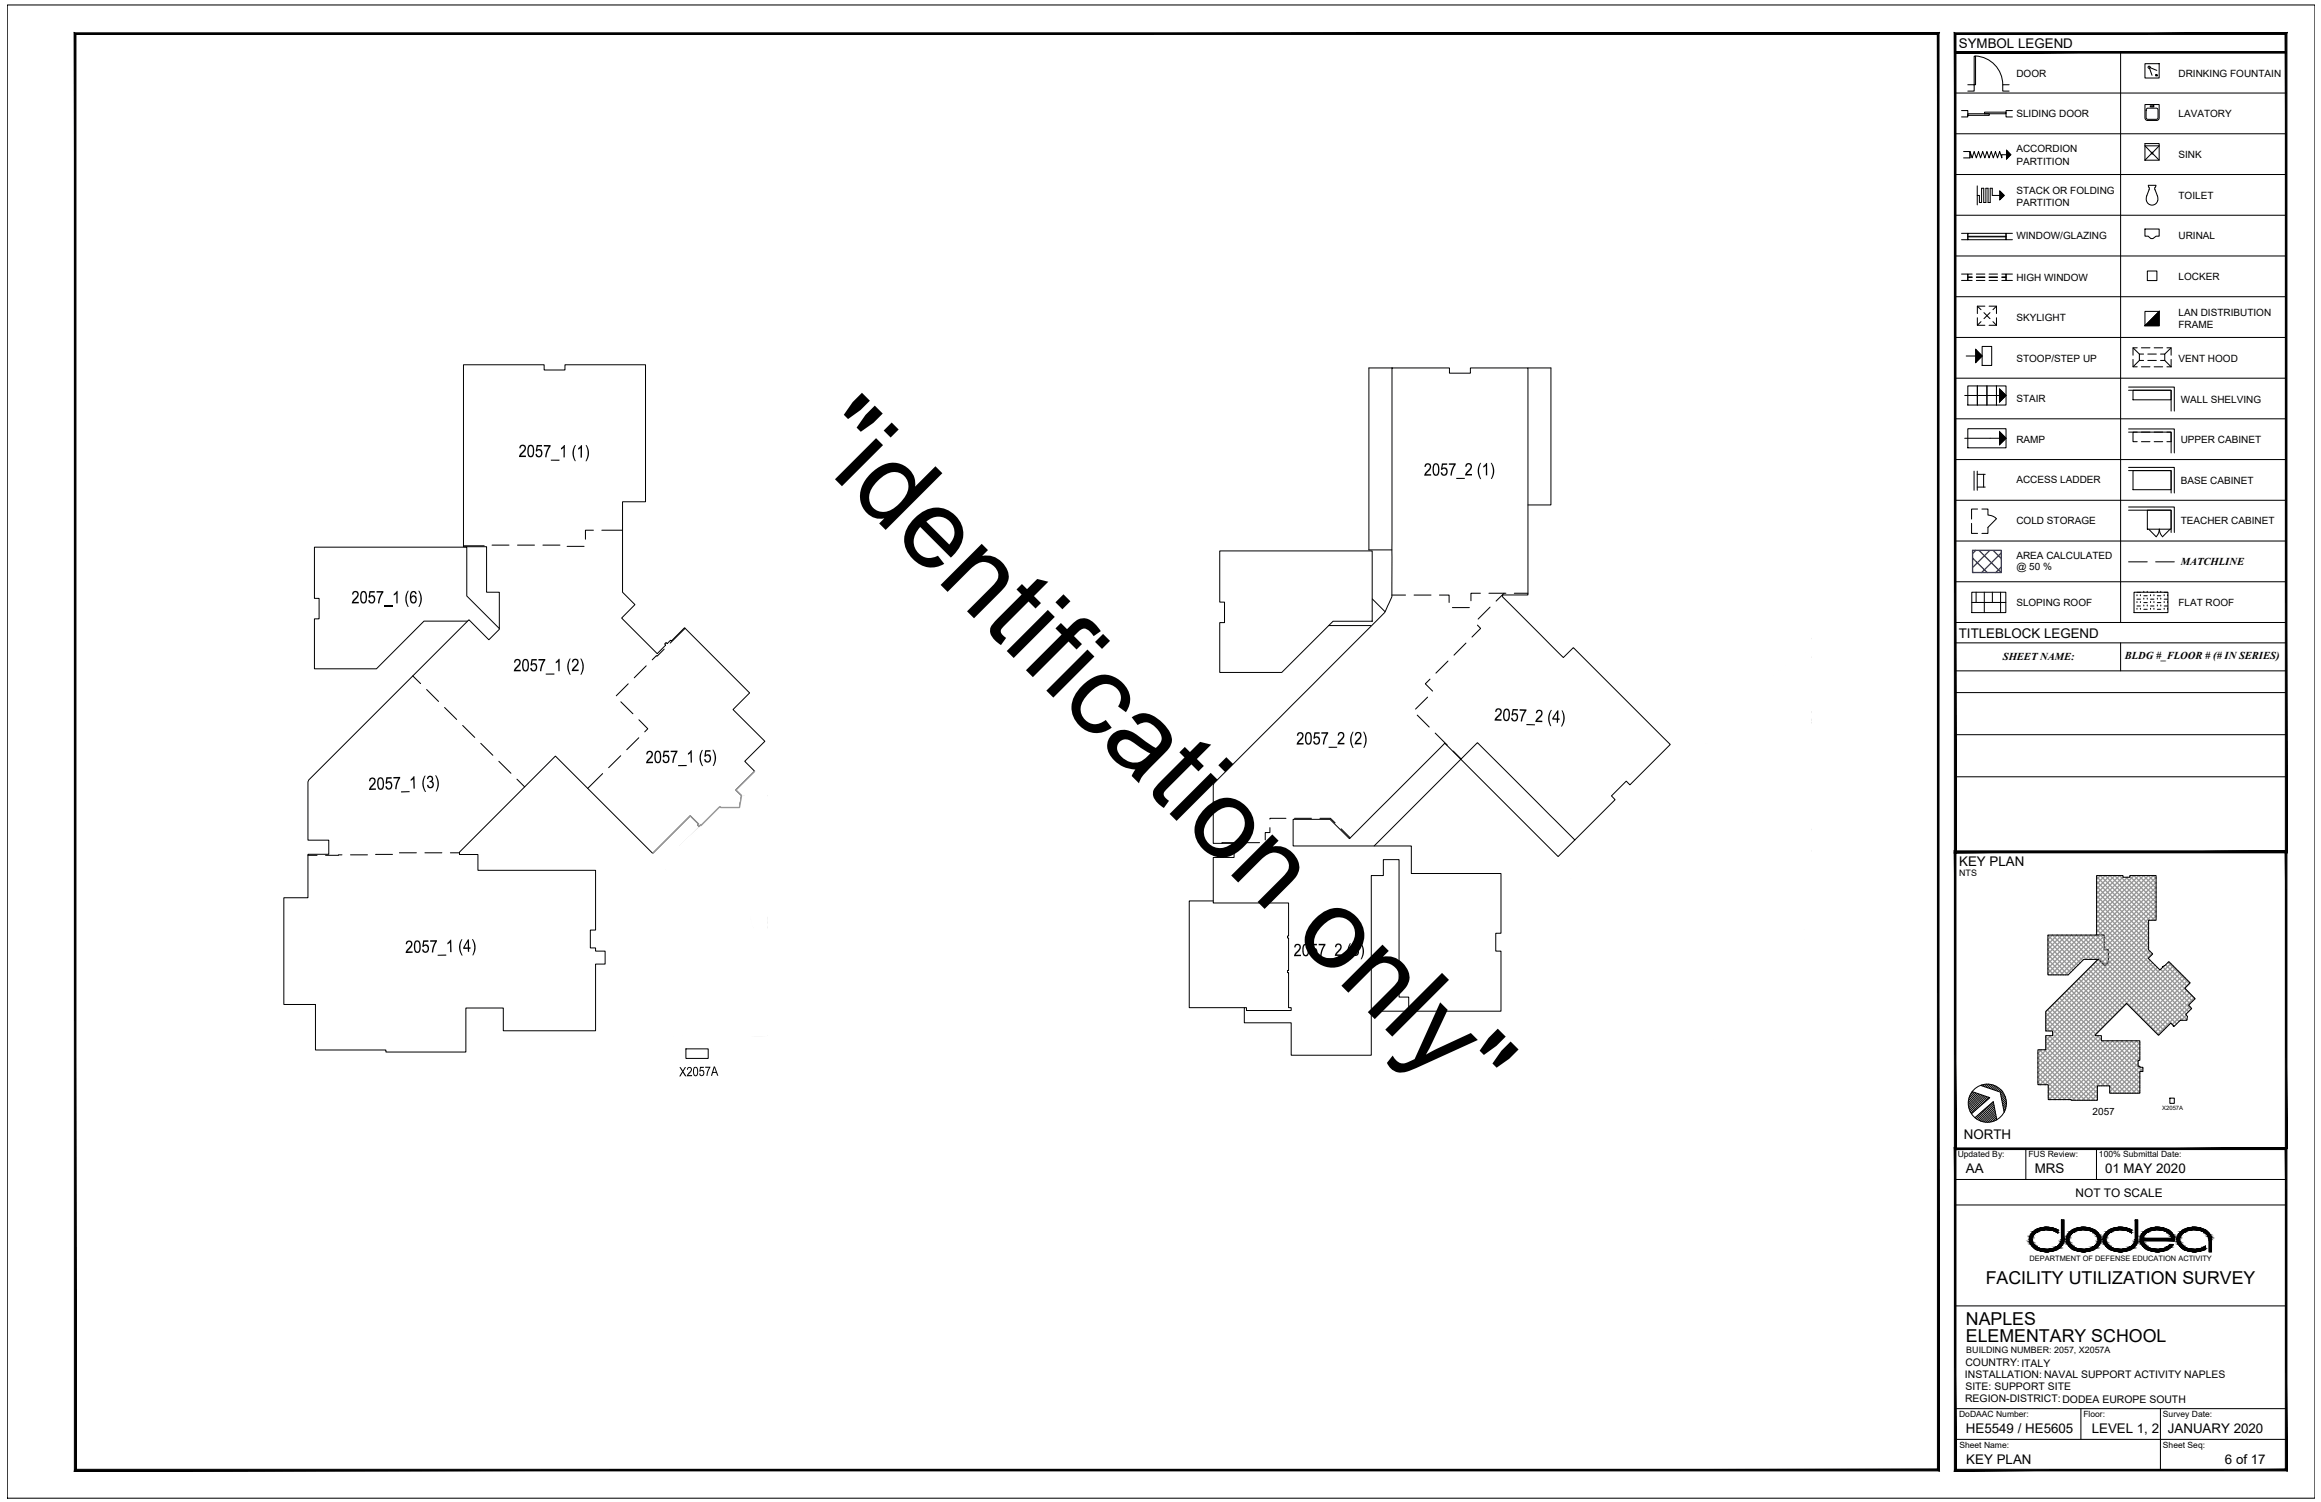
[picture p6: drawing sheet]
<svg xmlns="http://www.w3.org/2000/svg" width="432mm" height="279mm" viewBox="0 0 432 279" stroke-linecap="round" stroke-linejoin="round" font-family="sans-serif">
<defs><g id="words">
<text font-size="20.8" x="149.1" y="82.9" transform="rotate(45 149.1 82.9)">&quot;identification only&quot;</text>
<g font-size="3.6">
<text x="96.5" y="85">2057_1 (1)</text>
<text x="264.9" y="88.5">2057_2 (1)</text>
<text x="65.4" y="112.2">2057_1 (6)</text>
<text x="95.5" y="124.9">2057_1 (2)</text>
<text x="278" y="134" transform="rotate(2 278 134)">2057_2 (4)</text>
<text x="120.1" y="142" transform="rotate(-1 120.1 142)">2057_1 (5)</text>
<text x="241.1" y="138.5">2057_2 (2)</text>
<text x="68.6" y="147" transform="rotate(-2 68.6 147)">2057_1 (3)</text>
<text x="75.4" y="177.3" transform="rotate(-1 75.4 177.3)">2057_1 (4)</text>
<text x="240.7" y="177.9">2057_2 (3)</text>
</g>
<g font-size="3.3">
<text x="369.4" y="238.9">FACILITY UTILIZATION SURVEY</text>
<text x="365.7" y="246.4">NAPLES</text>
<text x="365.7" y="249.6">ELEMENTARY SCHOOL</text>
</g>
<text font-size="2.7" x="126.4" y="200.2" transform="rotate(-1 126.4 200.2)">X2057A</text>
<g font-size="2.5">
<text x="364.4" y="8.9">SYMBOL LEGEND</text>
<text x="364.4" y="118.7">TITLEBLOCK LEGEND</text>
<text x="364.5" y="161">KEY PLAN</text>
<text x="365.3" y="211.9">NORTH</text>
<text x="365.7" y="218.3">AA</text>
<text x="378.5" y="218.3">MRS</text>
<text x="391.6" y="218.3">01 MAY 2020</text>
<text x="365.7" y="266.6">HE5549 / HE5605</text>
<text x="389.1" y="266.6">LEVEL 1, 2</text>
<text x="403.3" y="266.6">JANUARY 2020</text>
<text x="365.8" y="272.3">KEY PLAN</text>
<text x="413.9" y="272.3">6 of 17</text>
</g>
<text font-size="2.2" x="386.2" y="222.7">NOT TO SCALE</text>
<g font-size="2">
<text x="405.7" y="105">MATCHLINE</text>
<text x="372.6" y="122.7">SHEET NAME:</text>
<text x="395.3" y="122.5">BLDG #_FLOOR # (# IN SERIES)</text>
</g>
<g font-size="1.9">
<text x="375.1" y="14.3">DOOR</text>
<text x="405.3" y="14.4">DRINKING FOUNTAIN</text>
<text x="375.1" y="21.8">SLIDING DOOR</text>
<text x="405.3" y="21.8">LAVATORY</text>
<text x="375.1" y="28.4">ACCORDION</text>
<text x="405.3" y="29.5">SINK</text>
<text x="375.1" y="30.6">PARTITION</text>
<text x="375.1" y="36.1">STACK OR FOLDING</text>
<text x="375.1" y="38.4">PARTITION</text>
<text x="405.3" y="37">TOILET</text>
<text x="375.1" y="44.5">WINDOW/GLAZING</text>
<text x="405.3" y="44.5">URINAL</text>
<text x="375.1" y="52.2">HIGH WINDOW</text>
<text x="405.3" y="52.1">LOCKER</text>
<text x="375.1" y="59.7">SKYLIGHT</text>
<text x="405.3" y="58.8">LAN DISTRIBUTION</text>
<text x="405.3" y="61.1">FRAME</text>
<text x="375.1" y="67.3">STOOP/STEP UP</text>
<text x="405.3" y="67.3">VENT HOOD</text>
<text x="375.1" y="74.8">STAIR</text>
<text x="405.7" y="74.9">WALL SHELVING</text>
<text x="375.1" y="82.5">RAMP</text>
<text x="405.7" y="82.5">UPPER CABINET</text>
<text x="375.1" y="89.9">ACCESS LADDER</text>
<text x="405.7" y="90">BASE CABINET</text>
<text x="375.1" y="97.6">COLD STORAGE</text>
<text x="405.7" y="97.5">TEACHER CABINET</text>
<text x="375.1" y="103.9">AREA CALCULATED</text>
<text x="375.1" y="106.1">@ 50 %</text>
<text x="375.1" y="112.7">SLOPING ROOF</text>
<text x="405.3" y="112.7">FLAT ROOF</text>
<text x="389.3" y="207.4">2057</text>
<text x="365.6" y="256.4">INSTALLATION: NAVAL SUPPORT ACTIVITY NAPLES</text>
<text x="365.6" y="254.2">COUNTRY:ITALY</text>
<text x="365.6" y="260.9">REGION-DISTRICT: DODEA EUROPE SOUTH</text>
<text x="365.6" y="258.6">SITE: SUPPORT SITE</text>
</g>
<g font-size="1.7">
<text x="364.5" y="162.9">NTS</text>
<text x="365.8" y="251.7">BUILDING NUMBER: 2057, X2057A</text>
</g>
<g font-size="1.6">
<text x="364.2" y="215.3">Updated By:</text>
<text x="377.4" y="215.3">FUS Review:</text>
<text x="390.5" y="215.3">100% Submittal Date:</text>
<text x="364.5" y="263.6">DoDAAC Number:</text>
<text x="387.6" y="263.6">Floor:</text>
<text x="402.4" y="263.6">Survey Date:</text>
<text x="364.5" y="269.3">Sheet Name:</text>
<text x="402.4" y="269.3">Sheet Seq:</text>
</g>
<text font-size="1.4" x="377.6" y="234.6">DEPARTMENT OF DEFENSE EDUCATION ACTIVITY</text>
<text font-size="1.1" x="402.2" y="206.5">X2057A</text>
</g></defs>
<!-- layer: Naples EMHS Complex Master_FP|FUS-KEY-PLAN -->
<g fill="none" stroke="#000" stroke-width=".19">
<path d="M86.2 67.9h15v.9h3.9v-.9h15v25.4h-4.3v16.9l2.3 2.3-2.5 2.5 6.7 6.6 1.5-1.6-.2-.2 .3-.3 .2 .2 .6-.6 .2 .1 2.5-2.4 12.1 12.1-3.1 3.1 5.9 5.9-3.8 3.7 1.9 1.9-3.5 3.5 1.1 1-.4 2.2h-3.5l-.2-.2-3.5 3.6-.1-.1-.2 .2-.3-.2 .2-.2-1.6-1.5-7 6.9-18.1-18.1-17.8 17.9v.5h3.4v2.9h21.9v11.1h-1v3.3h1v.6h1.8v2.4h-1.8v12.4h-17.2v-4.2h-6.9v8.2h-14.9v-.4h-13.1v-8.4h-5.9v-19.9h4.5v-8.1h3.9v-2.6h-3.9v-10.8l.1-.4 29.8-29.8 3.7 3.7 2-1.9v-6.9h-2.4v-8.5h-4.3zM259 68.4h10.7v1h3.9v-1h10.7v42.3h-4.8v.3l11.3 11.3 1.9-1.8 18 18-7.5 7.5-.7-.7-2.7 2.8 .7 .7-7.5 7.4-18.1-18.1-3.1 3.1-3-2.9-17.7 17.7-3.7-3.6h-6.8v5h22v5.1h16.6v11.1h-.9v3.3h.9v11.2h-17.1v-2.6h-1.8v-25.6h-2.9v3h-2.3v33.4h-14.9v-6h-8.7v-2.9h.4v.6h8.3v-.6h-.5v-6.5h-.2v-.4h.2v-6h-.2v-.4h.2v-6.1h-14v-8.5h3.9v-2.6h-3.9v-10.9l.2-.3 30.1-30.2a6.1 6.1 0 0 0 2.4-3.2l.5-1.3zM259 68.4h-4.3v33.9h4.2M284.3 68.4h4.2v25.5h-4.2M87 115.5h-8.1l-8.9 8.9h-11.5v-9.3h.9v-3.8h-.9v-9.5h28.3v9.1l6.1 6M226.9 102.5h28.4v13.1h-7.3l-9.5 9.5h-11.6v-9.3h.9v-3.8h-.9zM247.2 116.4h7.9M255.3 111.4l2.4 2.4M337 118.8l-1.7 1.7M337 122.3l-1.7-1.8-18.1 18 17.8 17.8 2-2M142.8 148h-4.8l-.4 2.2h-3.5l-.2-.2-7.5 7.5v3h-2.6v32.2h19M293 156.2l-3.1 3.1-18.1-18.1-16.2 16.2"/>
<path d="M294.9 158.1l10.5-10.5 .6 .6h16l.6-.6 10.5 10.5v3h2.6v32.2h-43.4v-32.2h2.6zM320.9 142.3l-1.7 1.7 3.5 3.5M324.6 145.9l-1.8 1.7M335 156.3l2 2M225.7 167.6h-4.5v19.8h10.3M127.6 195.1h4.2v1.8h-4.2zM255.1 188.1h7M292.6 185h2.2v5.5h-2.2zM304.3 185h2.4v8.1h-2.4zM321.3 185h2.3v8.1h-2.3zM333.4 185.1h2.1v5.5h-2.1z"/>
</g>
<!-- layer: Naples EMHS Complex Master_FP|G-ANNO-MATC -->
<g fill="none" stroke="#000" stroke-width=".19">
<path d="M110.4 98.6h-1.5v1.7M112 98.6h3.8M86.2 101.5h3.9M91.5 101.4h3.2M96.3 101.4h3.1M101 101.4h3.2M105.5 101.6h3.2M127.5 116.9l-2.8 2.7M258.9 110.7h2.6M263.1 110.7h3.1M267.8 110.7h1.8v1.4M270.2 113h3.2"/>
<path d="M272.7 119.6l-2.2 2.3M274.9 116.3l.6 .6-1.7 1.6M275.4 110.4h-1.7v1.4M277 110.4h3.2M277.2 112.9l-2.2 2.3M279.8 110.4l-1.5 1.4M281.7 110.4h2.6M76.8 125.7l1.4 1.5M79.4 128.3l2.2 2.2M82.7 131.6l2.3 2.2M86.1 135l2.2 2.2M89.4 138.3l2.3 2.2"/>
<path d="M115.5 130.5l2.2 2.3M116.9 127.2l-2.2 2.2M118.8 137.2l-2.2 2.3M118.9 133.9l1.6 1.7-.6 .5M120.2 123.9l-2.2 2.2M123.6 120.7l-1.3 1.4-.2-.1-.8 .7M263.7 133l2.2 2.2M265.6 129.7l-2.3 2.2M266 126.3l-.8 .9 1.3 1.4M267 136.4l2.3 2.2M269.4 123l-2.3 2.2M270.4 139.7l1.4 1.5"/>
<path d="M57.3 159.1h1.7M63.6 159l-3 .1M65.2 159h3.2M73 158.9l-3.1 .1M74.3 158.6h3.2M79.1 158.6h3.1M83.8 158.6h1.7M92.8 141.6l2.3 2.2M96.2 144.9l1.4 1.5M112.1 143.9l-2.8 2.8M115.5 140.6l-2.3 2.2M229.6 156.8h-2.3v.1"/>
<path d="M231.2 156.8h3.1M236.3 154v.9h-.9v1.3M239.2 152.2h-2.9v.2M240.8 152.2h3.2M245.6 152.2h1.9l.9 .9M249.5 154.2l1.7 1.7"/>
</g>
<!-- layer: Naples EMHS Complex Master_FP|KEYPLAN TXT -->
<g fill="#000">
<path d="M336.8 132.5l.2-.2v1.7l-.2 .3h.2v.3l-.5-.1 .1-.3 .4-.5v-1.2l-.1 .4h-.3zM138.1 170.5l.6-.2 .5 .3v.7l-.9 1h.9v.3l-1.3-.1 .2-.4 .7-.8 .2-.3-.1-.4-.2-.1-.3 .1-.1 .3h-.3zM141.3 170.4h1v.3h-.8l-.2 .6 .6-.1 .4 .5-.1 .6-.4 .4-.5-.1-.3-.4v-.1l.2-.1 .1 .4 .4 .1 .3-.2v-.3v-.3l-.3-.3-.7 .2zM307.6 171.2l.6-.2 .4 .3v.7l-.8 1h.9v.2l-1.3 .1 .1-.5 .8-.9 .1-.3-.1-.3-.3-.1-.3 .2v.3l-.3-.1zM310.7 170.9h.9l.1 .3h-.8l-.1 .6 .5-.1 .5 .5-.1 .6-.5 .4h-.4l-.3-.6h.2l.2 .3 .3 .1 .3-.4v-.4l-.2-.2-.3-.1-.3 .3-.2-.1zM313.4 173.6l1.6-.1v.3h-1.6zM315.1 171l.3-.2h.4l.4 .3v.6l-.9 1.1h1v.3h-1.3l.1-.4 .9-1.2-.1-.3-.2-.2-.3 .1-.1 .4h-.3zM317.8 170.7h.2l-.4 .9v.8l.4 1.3h-.1l-.4-.6-.2-.8 .2-.9zM318.9 170.7h.2v2.3h-.2l-.1-1.8-.4 .4v-.3zM319.7 170.7l.3 .1 .4 1.1-.2 1.3-.2 .5h-.2l.3-.9 .1-.7z"/>
<path d="M139.8 170.4h.6l.4 .6-.1 1.2-.2 .3-.3 .2-.4-.1-.3-.5v-1.1zM140 170.6l-.2 .3-.1 .9 .1 .5 .3 .1 .4-.3v-1.1l-.2-.4z"/>
<path d="M142.9 170.4v2.4l-.3-.5v-.1h.2l.1 .3v-.8v.3l-.3-.6v-.5zM142.9 170.7l-.1 .5 .1 .5z"/>
<path d="M309.2 171.1l.4-.2 .3 .1 .3 .6v1.1l-.2 .4-.3 .2-.4-.1-.3-.6v-1zM309.4 171.2l-.2 .5v.9l.1 .2 .4 .2 .2-.3v-1.1l-.1-.4z"/>
<path d="M312.1 171.1l.3-.2h.3l.3 .2 .2 .3v1.3l-.2 .3-.3 .2-.5-.1-.2-.5h.3l.1 .3h.4l.2-.3v-.5l-.3 .3-.5-.2-.2-.5zM312.5 171.1l-.2 .2-.1 .5 .2 .3h.2l.3-.1 .1-.5-.2-.4z"/>
</g>
<!-- layer: FUS-SHT-NUM -->
<g fill="#fff" stroke="#fff" stroke-width=".19">
<path d="M142.8 206.4v43.5l-24-.6z"/>
<path d="M134.1 150.2l8.7 6.2v26.3z"/>
<path d="M123.2 160.7l10.7-10.7 .2 .2z"/>
<path d="M138 148l4.8-.9v4.6z"/>
<path d="M287.1 227.9l49.9-11.1v12.3z"/>
<path d="M123 193.4l19.8-.6v-3.9zM123.2 160.7l19.6 28.2-19.8 4.5z"/>
<path d="M123.2 160.7l19.6 28.2v-6.2zM123.2 160.7l10.9-10.5 8.7 32.5z"/>
<path d="M134.1 150.2l8.7 6.2v-2.3zM134.1 150.2h3.5l5.2 3.9z"/>
<path d="M137.6 150.2l5.2 3.9v-2.4zM138 148l4.8 3.7-5.2-1.5z"/>
<path d="M337 173.2l-49.9 54.7 49.9-11.1zM288.5 162.6l48.5 10.6-49.9 54.7z"/>
<path d="M288.5 162.6l48.5 10.6v-25.5zM288.5 162.6l25.8-25.8 22.7 10.9z"/>
<path d="M319.3 57.8l17.7 62.7v-62.7zM319.3 57.8l17.7 62.7-22.7 16.3zM314.3 136.8l22.7 10.9v-27.2z"/>
</g>
<!-- layer: B-COMP -->
<path d="M140.4 143.5l-3.5 3.5 1.1 1-.4 2.2h-3.5l-.2-.2-3.5 3.6-.1-.1-.2 .2-.3-.2 .2-.2-1.6-1.5-7 6.9" fill="none" stroke="#979797" stroke-width=".25"/>
<!-- layer: XTB|G-ANNO-TEXT -->
<g fill="none" stroke="#000" stroke-width=".19">
<path d="M1.3 .9h429.4v277.8h-429.4zM363.7 9.7h61.6M363.7 17.3h61.6M394.5 9.7v106.1M363.7 24.9h61.6M363.7 32.5h61.6M363.7 40h61.6M363.7 47.6h61.6M363.7 55.2h61.6M363.7 62.8h61.6M363.7 70.4h61.6M363.7 77.9h61.6"/>
<path d="M363.7 85.5h61.6M363.7 93.1h61.6M363.7 100.6h61.6M363.7 108.2h61.6M363.7 115.8h61.6M363.7 128.8h61.6M363.7 136.7h61.6M363.7 144.5h61.6M363.7 219.4h61.6M363.7 213.7h61.6M376.9 213.7v5.7M390 213.7v5.7"/>
<path d="M363.7 224.1h61.6M378.5 232.2a4.3 4.3 0 0 0 3.5 .5M378.8 229.3a3.8 3.8 0 0 1 3.9 0M378.8 229.3a1.44 1.44 0 0 0-.8 1.3 1.44 1.44 0 0 0 .8 1.3M382 228.4a3.4 3.4 0 0 0-4.4 1.9 2.02 2.02 0 0 0 1 2M382 228.4l.8 .4M382.8 228.8v.6l-.1-.1M383 232.2l-1 .5M383.5 230.6a2.64 2.64 0 0 1-3.3 1.8l-1.4-.5M383.5 230.6v-3.7h.5v3.7M384 230.6l-.3 .9-.8 .8M384.4 230.6h.1"/>
<path d="M384.9 230.6h.1M385.4 232.2a4.3 4.3 0 0 0 4.4 0M385.4 232.3a1.97 1.97 0 0 1-1-2 1.97 1.97 0 0 1 1.5-1.7 3.8 3.8 0 0 1 4.8 1.4 1.91 1.91 0 0 1-.9 2.3M385.7 229.3a1.49 1.49 0 0 0-.8 1.4 1.49 1.49 0 0 0 1 1.3 4 4 0 0 0 2.8 .3M388.7 228.9a3.9 3.9 0 0 0-3 .4M388.7 228.9l.9 .4M389.5 229.3a1.49 1.49 0 0 1 .8 1.4 1.49 1.49 0 0 1-1 1.3l-.6 .3M392.3 232.2l1 .5M392.5 229.3a3.8 3.8 0 0 1 3.9 0M392.5 229.3a1.49 1.49 0 0 0-.7 1.4 1.49 1.49 0 0 0 1 1.3 3.4 3.4 0 0 0 4.3-1l.1-.4M393.3 228.4a2.08 2.08 0 0 0-1.8 1.5 2.08 2.08 0 0 0 .6 2.2l.2 .2M393.3 228.4a4.3 4.3 0 0 1 3.2 .4"/>
<path d="M396.6 228.8l-.1 .6-.1-.1M396.7 232.2a4.2 4.2 0 0 1-3.4 .5M397.2 230.6v-3.7h.5v3.7M397.7 230.6l-.3 .9-.7 .8M398.6 230.8h6M398.6 230.8l.4 .7 .4 .4M399.2 232.2a4.2 4.2 0 0 0 4.3 0M399.4 229.3a3.8 3.8 0 0 1 3.9 0M403.3 229.3l.4 .4 .4 .6h-5.5l.4-.6 .4-.4M403.5 228.9a2.03 2.03 0 0 1 1 1.9M403.5 228.9a3.9 3.9 0 0 0-5.1 .8 1.89 1.89 0 0 0 .7 2.6M403.7 231.5a3.6 3.6 0 0 1-4.3 .4"/>
<path d="M403.7 231.5h.6M404.3 231.5l-.8 .8M406.3 229.3a1.49 1.49 0 0 0-.8 1.4 1.49 1.49 0 0 0 1 1.3l.6 .3M407.1 228.9l-.8 .4M409.3 228.9l.9 .4M409.3 228.9a4.1 4.1 0 0 0-2.2 0M409.3 232.3a4.1 4.1 0 0 1-2.2 0M410.2 229.3l.6 .6 .2 .7M410.3 231.8l-1 .5M410.3 231.8v.5a4.2 4.2 0 0 1-4.3-.1M411 230.6v2.3h.4v-2.3M411.4 230.6a2.88 2.88 0 0 0-3.2-2.3 2.92 2.92 0 0 0-3.2 2.3l.3 .9 .7 .8"/>
<path d="M363.7 242.9h61.6M363.7 267.8h61.6M363.7 262h61.6M387.1 262v5.8M401.9 262v11.5"/>
</g>
<g fill="#000" stroke="#000" stroke-width=".19">
<path d="M380 232.8h1.6zM380.4 228.3h.8zM382.4 229.1h.4v.2zM386.8 232.8h1.6zM387.2 228.3h.8zM393.7 232.8h1.6zM394.1 228.3h.8zM396.2 229.1h.4v.2zM400.6 232.8h1.6zM401 228.3h.8zM407.4 232.8h1.6zM407.8 228.3h.8z"/>
<path d="M409 232.3h1.3zM410.2 231.9l.1-.1z"/>
<path d="M363.7 9.6v.3l61.6-.3zM363.7 9.9l61.6-.3v.3z"/>
<path d="M363.9 6.4h61.3l.3-.3zM363.6 6.1h61.9l-61.6 .3zM363.6 6.1l.3 152.2v-151.9zM363.6 6.1l.3 152.2-.3 .3zM363.9 158.3l-.3 .3 61.6-.3zM363.6 158.6l61.6-.3 .3 .3zM425.2 6.4v151.9l.3 .3zM425.2 6.4l.3-.3v152.5z"/>
<path d="M363.6 158.3v55.4h.3zM363.6 158.3l.3 .3v55.1zM363.6 158.3l.3 .3 61.6-.3zM363.9 158.6l61.6-.3-.3 .3zM425.5 158.3l-.3 .3 .3 55.1zM425.2 158.6l.3 55.1h-.3z"/>
<path d="M377.8 231.5h.6zM377.8 231.5h.6z"/>
<path d="M377.6 230.6l.4 .2v-.2zM377.6 230.6l.4 .2h-.4z"/>
<path d="M377.6 230.3l.4 .3v-.3zM377.6 230.3l.4 .3h-.4z"/>
<path d="M377.6 230.8l.5 .1zM377.6 230.8l.5 .1z"/>
<path d="M377.6 230.3h.5zM377.6 230.3h.4z"/>
<path d="M377.6 230.9l.5 .1v-.1zM377.6 230.9l.5 .1h-.5z"/>
<path d="M377.6 230.1l.5 .2v-.2zM377.6 230.1l.5 .2h-.5z"/>
<path d="M377.6 231l.6 .2-.1-.2zM377.6 231l.6 .2h-.5z"/>
<path d="M377.7 230l.4 .1 .1-.1zM377.7 230l.4 .1h-.5z"/>
<path d="M377.7 231.2h.5zM377.7 231.2h.5z"/>
<path d="M377.7 229.9h.5zM377.7 229.9l.5 .1z"/>
<path d="M377.7 231.2l.7 .3-.2-.3zM377.7 231.2l.7 .3h-.6z"/>
<path d="M378.3 232h.8zM378.3 232h.8z"/>
<path d="M377.8 229.7l.4 .2 .2-.2zM377.8 229.7l.4 .2h-.5z"/>
<path d="M377.8 231.5l.8 .2-.2-.2zM377.8 231.5l.8 .2h-.6z"/>
<path d="M378 229.5l.4 .2 .2-.2zM378 229.5l.4 .2h-.6zM377.8 229.7h.6zM377.8 229.7h.6z"/>
<path d="M378 231.7l.7 .1zM378 231.7l.7 .1z"/>
<path d="M378 229.4h.7zM378 229.4l.6 .1h-.6z"/>
<path d="M378 231.8l.8 .1zM378 231.8l.8 .1h-.7z"/>
<path d="M378.1 229.3l.6 .1 .1-.1zM378.1 229.3l.6 .1h-.7z"/>
<path d="M378.1 231.9l1 .1-.3-.1zM378.1 231.9l1 .1h-.8z"/>
<path d="M378.3 229.1l.5 .2 .3-.2zM378.1 229.3l.2-.2 .5 .2z"/>
<path d="M378.3 232l1.1 .2-.3-.2zM378.3 232l1.1 .2h-.9z"/>
<path d="M378.5 229l.6 .1 .3-.1zM378.3 229.1l.2-.1 .6 .1zM378.3 229.1h.8zM378.3 229.1h.8z"/>
<path d="M378.5 232.2l1.1 .1zM378.5 232.2l1.1 .1z"/>
<path d="M378.6 228.9h1zM378.5 229h.9z"/>
<path d="M378.6 232.3h1.1zM378.6 232.3h1.1z"/>
<path d="M378.6 228.9h1.1zM378.6 228.9h1z"/>
<path d="M378.6 232.3h1.4zM378.6 232.3h1.4z"/>
<path d="M380 232.8h1.2zM380.4 232.8h.8z"/>
<path d="M378.7 228.8h1.3zM378.6 228.9h1.1z"/>
<path d="M378.7 232.3l1.7 .1zM378.7 232.3l1.7 .1z"/>
<path d="M378.8 228.8h1.6zM378.7 228.8h1.3z"/>
<path d="M378.8 232.4h2zM378.8 232.4h2z"/>
<path d="M378.8 228.7h2zM378.8 228.8h1.6z"/>
<path d="M380.4 228.3l1.2 .1zM380 228.4h1.6z"/>
<path d="M380 228.4h2zM379.6 228.4h2.4z"/>
<path d="M379.6 228.4l2.7 .2-.3-.2zM379.3 228.6l.3-.2 2.7 .2z"/>
<path d="M379.6 232.7h2.4zM379.6 232.7l2 .1z"/>
<path d="M379.3 228.6h3zM379.2 228.6h3.1z"/>
<path d="M379.2 228.6l3.4 .1-.3-.1zM379 228.7l.2-.1 3.4 .1z"/>
<path d="M379.2 232.6l2.8 .1 .3-.1zM379.2 232.6l2.8 .1z"/>
<path d="M382.4 229.1l.4 .2zM382.7 229.3l.1 .1z"/>
<path d="M382.4 232h.8zM382.4 232h.8z"/>
<path d="M379 228.7h3.6zM378.9 228.7h3.7z"/>
<path d="M378.9 228.7h3.8zM378.8 228.7h3.9z"/>
<path d="M378.9 232.4l3.4 .2 .3-.2zM378.9 232.4l3.4 .2h-3.1z"/>
<path d="M380.8 228.7l1.9 .1zM380.8 228.7l1.9 .1z"/>
<path d="M378.8 232.4h3.9zM378.8 232.4h3.8z"/>
<path d="M381.1 228.8h1.7zM381.1 228.8h1.7z"/>
<path d="M381.1 232.4h1.6zM380.8 232.4h1.9z"/>
<path d="M381.5 228.8h1.3zM381.5 228.8h1.3z"/>
<path d="M381.5 232.3h1.3zM381.1 232.4h1.6z"/>
<path d="M381.5 228.8l1.3 .1zM381.5 228.8l1.3 .1z"/>
<path d="M381.9 228.9l.9 .1v-.1zM381.9 228.9l.9 .1z"/>
<path d="M382.2 229l.6 .1v-.1zM382.2 229l.6 .1z"/>
<path d="M381.9 232.3h1zM381.5 232.3h1.3z"/>
<path d="M381.9 232.3h1.1zM381.9 232.3h1z"/>
<path d="M382.2 232.2h.9zM381.9 232.3h1.1z"/>
<path d="M383.2 231.5h.5zM383.2 231.5h.5z"/>
<path d="M382.4 232l.7 .2 .1-.2zM382.2 232.2l.2-.2 .7 .2z"/>
<path d="M382.7 231.9l.5 .1 .2-.1zM382.4 232l.3-.1 .5 .1z"/>
<path d="M382.8 231.8l.6 .1 .1-.1zM382.7 231.9l.1-.1 .6 .1z"/>
<path d="M382.9 231.7h.7zM382.8 231.8h.7z"/>
<path d="M383.2 231.5l.4 .2 .1-.2zM383.2 231.5l.4 .2h-.7z"/>
<path d="M383.3 231.2l.4 .3 .1-.3zM383.3 231.2l.4 .3h-.5z"/>
<path d="M383.3 231.2h.6zM383.3 231.2h.5z"/>
<path d="M383.4 231l.5 .2v-.2zM383.4 231l.5 .2h-.6z"/>
<path d="M383.5 230.9l.4 .1v-.1zM383.5 230.9l.4 .1h-.5z"/>
<path d="M383.5 230.8h.5zM383.5 230.8l.4 .1z"/>
<path d="M383.5 226.9l.5 3.7v-3.7zM383.5 226.9l.5 3.7h-.5z"/>
<path d="M383.5 230.6l.5 .2v-.2zM383.5 230.6l.5 .2h-.5z"/>
<path d="M384.7 229.7h.5zM384.7 229.7h.5z"/>
<path d="M384.7 231.5h.5zM384.7 231.5h.5z"/>
<path d="M384.4 230.6l.5 .2v-.2zM384.4 230.6l.5 .2h-.5z"/>
<path d="M384.4 230.3l.5 .3v-.3zM384.4 230.3l.5 .3h-.5z"/>
<path d="M384.4 230.8l.5 .1zM384.4 230.8l.5 .1z"/>
<path d="M384.4 230.3h.5zM384.4 230.3h.5z"/>
<path d="M384.4 230.9l.6 .1-.1-.1zM384.4 230.9l.6 .1h-.5z"/>
<path d="M384.5 230.1l.4 .2 .1-.2zM384.5 230.1l.4 .2h-.5z"/>
<path d="M384.5 231l.5 .2v-.2zM384.5 231l.5 .2h-.5z"/>
<path d="M384.5 230l.5 .1v-.1zM384.5 230l.5 .1h-.5z"/>
<path d="M384.5 231.2h.6zM384.5 231.2h.6z"/>
<path d="M384.5 229.9h.6zM384.5 229.9l.5 .1z"/>
<path d="M384.5 231.2l.7 .3-.1-.3zM384.5 231.2l.7 .3h-.5z"/>
<path d="M385.1 229.1h.8zM385.1 229.1h.8z"/>
<path d="M385.1 232h.8zM385.1 232h.8z"/>
<path d="M384.7 229.7l.4 .2 .1-.2zM384.7 229.7l.4 .2h-.6z"/>
<path d="M384.7 231.5l.7 .2-.2-.2zM384.7 231.5l.7 .2h-.6z"/>
<path d="M384.8 229.5l.4 .2 .2-.2zM384.8 229.5l.4 .2h-.5z"/>
<path d="M384.8 231.7l.7 .1zM384.8 231.7l.7 .1z"/>
<path d="M384.9 229.4h.6zM384.9 229.4l.5 .1h-.6z"/>
<path d="M384.9 231.8l.8 .1zM384.9 231.8l.8 .1h-.7z"/>
<path d="M385 229.3l.5 .1 .2-.1zM385 229.3l.5 .1h-.6z"/>
<path d="M385 231.9l.9 .1-.2-.1zM385 231.9l.9 .1h-.8z"/>
<path d="M385.1 229.1l.6 .2 .2-.2zM385 229.3l.1-.2 .6 .2z"/>
<path d="M385.1 232l1.1 .2-.3-.2zM385.1 232l1.1 .2h-.9z"/>
<path d="M385.3 229l.6 .1 .3-.1zM385.1 229.1l.2-.1 .6 .1z"/>
<path d="M385.3 232.2l1.2 .1zM385.3 232.2l1.2 .1z"/>
<path d="M385.4 228.9h1.1zM385.3 229h.9z"/>
<path d="M385.4 232.3h1.1zM385.4 232.3h1.1z"/>
<path d="M385.4 228.9h1.1zM385.4 228.9h1.1z"/>
<path d="M385.4 232.3h1.5zM385.4 232.3h1.5z"/>
<path d="M386.8 232.8h1.2zM387.2 232.8h.8z"/>
<path d="M385.6 228.8h1.3zM385.4 228.9h1.1z"/>
<path d="M385.6 232.3l1.7 .1zM385.6 232.3l1.7 .1z"/>
<path d="M385.6 228.8h1.7zM385.6 228.8h1.3z"/>
<path d="M385.6 232.4h2zM385.6 232.4h2z"/>
<path d="M385.7 228.7h1.9zM385.6 228.8h1.7z"/>
<path d="M387.2 228.3l1.2 .1zM386.8 228.4h1.6z"/>
<path d="M386.8 228.4h2zM386.4 228.4h2.4z"/>
<path d="M386.4 228.4l2.8 .2-.4-.2zM386.1 228.6l.3-.2 2.8 .2z"/>
<path d="M386.4 232.7h2.4zM386.4 232.7l2 .1z"/>
<path d="M386.1 228.6l3.4 .1-.3-.1zM385.7 228.7l.4-.1 3.4 .1z"/>
<path d="M386.1 232.6l2.7 .1 .4-.1zM386.1 232.6l2.7 .1z"/>
<path d="M389.3 229.1h.8zM389.3 229.1h.8z"/>
<path d="M389.3 232h.8zM389.3 232h.8z"/>
<path d="M385.7 228.7h3.8zM385.7 228.7h3.8z"/>
<path d="M385.7 232.4l3.5 .2 .3-.2zM385.7 232.4l3.5 .2h-3.1z"/>
<path d="M387.6 228.7l2 .1zM387.6 228.7l2 .1z"/>
<path d="M385.7 232.4h3.8zM385.7 232.4h3.8z"/>
<path d="M388 228.8h1.7zM388 228.8h1.7z"/>
<path d="M388 232.4h1.6zM387.6 232.4h1.9z"/>
<path d="M388.4 228.8l1.4 .1zM388.4 228.8l1.4 .1z"/>
<path d="M388.4 232.3h1.3zM388 232.4h1.6z"/>
<path d="M388.7 228.9h1.1zM388.7 228.9h1.1z"/>
<path d="M388.7 232.3h1.1zM388.4 232.3h1.3z"/>
<path d="M388.7 228.9l1.2 .1zM388.7 228.9l1.2 .1z"/>
<path d="M388.7 232.3h1.1zM388.7 232.3h1.1z"/>
<path d="M389 229l1.1 .1-.2-.1zM389 229l1.1 .1h-.8z"/>
<path d="M389 232.2h.9zM388.7 232.3h1.1z"/>
<path d="M390 229.7h.6zM390 229.7h.6z"/>
<path d="M390 231.5h.6zM390 231.5h.6z"/>
<path d="M389.3 229.1l1 .2-.2-.2zM389.3 229.1l1 .2h-.7z"/>
<path d="M389.3 232l.6 .2 .2-.2zM389 232.2l.3-.2 .6 .2z"/>
<path d="M389.6 229.3l.7 .1v-.1zM389.6 229.3l.7 .1z"/>
<path d="M389.6 231.9l.5 .1 .2-.1zM389.3 232l.3-.1 .5 .1z"/>
<path d="M389.7 229.4l.7 .1zM389.7 229.4l.7 .1z"/>
<path d="M389.7 231.8l.6 .1v-.1zM389.6 231.9l.1-.1 .6 .1z"/>
<path d="M389.8 229.5l.8 .2-.2-.2zM389.8 229.5l.8 .2h-.6z"/>
<path d="M389.8 231.7h.6zM389.7 231.8h.6z"/>
<path d="M390 229.7l.7 .2-.1-.2zM390 229.7l.7 .2h-.5z"/>
<path d="M390 231.5l.4 .2 .2-.2zM390 231.5l.4 .2h-.6z"/>
<path d="M390.2 229.9l.5 .1zM390.2 229.9l.5 .1z"/>
<path d="M390.2 231.2l.4 .3 .1-.3zM390.2 231.2l.4 .3h-.6z"/>
<path d="M390.2 230l.6 .1-.1-.1zM390.2 230l.6 .1h-.5z"/>
<path d="M390.2 231.2h.5zM390.2 231.2h.5z"/>
<path d="M390.3 230.1l.5 .2v-.2zM390.3 230.1l.5 .2h-.5z"/>
<path d="M390.3 231l.4 .2 .1-.2zM390.3 231l.4 .2h-.5z"/>
<path d="M390.3 230.3h.5zM390.3 230.3h.5z"/>
<path d="M390.3 230.9l.5 .1v-.1zM390.3 230.9l.5 .1h-.5z"/>
<path d="M390.3 230.3l.5 .3v-.3zM390.3 230.3l.5 .3h-.4z"/>
<path d="M390.3 230.8h.5zM390.3 230.8l.5 .1z"/>
<path d="M390.4 230.6l.4 .2v-.2zM390.4 230.6l.4 .2h-.5z"/>
<path d="M391.5 231.5h.6zM391.5 231.5h.6z"/>
<path d="M391.3 230.6l.5 .2-.1-.2zM391.3 230.6l.5 .2h-.5z"/>
<path d="M391.3 230.3l.4 .3 .1-.3zM391.3 230.3l.4 .3h-.4z"/>
<path d="M391.3 230.8l.5 .1zM391.3 230.8l.5 .1z"/>
<path d="M391.3 230.3h.5zM391.3 230.3h.5z"/>
<path d="M391.3 230.9l.5 .1v-.1zM391.3 230.9l.5 .1h-.4z"/>
<path d="M391.4 230.1l.4 .2v-.2zM391.4 230.1l.4 .2h-.5z"/>
<path d="M391.4 231l.5 .2-.1-.2zM391.4 231l.5 .2h-.5z"/>
<path d="M391.4 230l.4 .1 .1-.1zM391.4 230l.4 .1h-.4z"/>
<path d="M391.4 231.2h.5zM391.4 231.2h.5z"/>
<path d="M391.4 229.9h.5zM391.4 229.9l.5 .1z"/>
<path d="M391.4 231.2l.7 .3-.2-.3zM391.4 231.2l.7 .3h-.6z"/>
<path d="M392 232h.8zM392 232h.8z"/>
<path d="M391.5 229.7l.4 .2 .2-.2zM391.5 229.7l.4 .2h-.5z"/>
<path d="M391.5 231.5l.8 .2-.2-.2zM391.5 231.5l.8 .2h-.6z"/>
<path d="M391.7 229.5l.4 .2 .2-.2zM391.7 229.5l.4 .2h-.6zM391.5 229.7h.6zM391.5 229.7h.6z"/>
<path d="M391.7 231.7l.7 .1zM391.7 231.7l.7 .1z"/>
<path d="M391.7 229.4h.7zM391.7 229.4l.6 .1h-.6z"/>
<path d="M391.7 231.8l.8 .1zM391.7 231.8l.8 .1z"/>
<path d="M391.9 229.3l.5 .1 .1-.1zM391.7 229.4l.2-.1 .5 .1z"/>
<path d="M391.9 231.9l.9 .1-.3-.1zM391.9 231.9l.9 .1h-.8z"/>
<path d="M392 229.1l.5 .2 .3-.2zM392 229.1l.5 .2h-.6z"/>
<path d="M392 232l1.1 .2-.3-.2zM392 232l1.1 .2h-.9z"/>
<path d="M392.2 229l.6 .1 .3-.1zM392 229.1l.2-.1 .6 .1zM392 229.1h.8zM392 229.1h.8z"/>
<path d="M392.2 232.2l1.2 .1zM392.2 232.2l1.2 .1z"/>
<path d="M392.3 228.9h1.1zM392.2 229h.9z"/>
<path d="M392.3 232.3h1.1zM392.3 232.3h1.1z"/>
<path d="M392.3 228.9h1.1zM392.3 228.9h1.1z"/>
<path d="M392.3 232.3h1.5zM392.3 232.3h1.5z"/>
<path d="M393.7 232.8h1.2zM394.1 232.8h.8z"/>
<path d="M392.4 228.8h1.4zM392.3 228.9h1.1z"/>
<path d="M392.4 232.3l1.7 .1zM392.4 232.3l1.7 .1z"/>
<path d="M392.5 228.8h1.6zM392.4 228.8h1.4z"/>
<path d="M392.5 232.4h2zM392.5 232.4h2z"/>
<path d="M392.5 228.7h2zM392.5 228.7l1.6 .1z"/>
<path d="M394.1 228.3l1.2 .1zM393.7 228.4h1.6z"/>
<path d="M393.7 228.4h2zM393.3 228.4h2.4z"/>
<path d="M393.3 228.4l2.7 .2-.3-.2zM393 228.6l.3-.2 2.7 .2z"/>
<path d="M393.3 232.7h2.4zM393.3 232.7l2 .1z"/>
<path d="M393 228.6h3zM392.9 228.6h3.1z"/>
<path d="M392.9 228.6l3.4 .1-.3-.1zM392.7 228.7l.2-.1 3.4 .1z"/>
<path d="M392.9 232.6l2.8 .1 .3-.1zM392.9 232.6l2.8 .1z"/>
<path d="M396.2 229.1l.4 .2zM396.4 229.3l.2 .1z"/>
<path d="M396.2 232h.8zM396.2 232h.8z"/>
<path d="M392.7 228.7h3.7zM392.6 228.7h3.8z"/>
<path d="M392.6 228.7h3.8zM392.5 228.7h3.9z"/>
<path d="M392.6 232.4l3.4 .2 .4-.2zM392.6 232.4l3.4 .2h-3.1z"/>
<path d="M394.5 228.7l2 .1zM394.5 228.7l2 .1z"/>
<path d="M392.5 232.4h3.9zM392.5 232.4h3.9z"/>
<path d="M394.9 228.8h1.7zM394.9 228.8h1.7z"/>
<path d="M394.9 232.4h1.6zM394.5 232.4h1.9z"/>
<path d="M395.2 232.3h1.3zM394.9 232.4h1.6z"/>
<path d="M395.2 228.8h1.4zM395.2 228.8h1.4z"/>
<path d="M395.3 228.8l1.3 .1zM395.3 228.8l1.3 .1z"/>
<path d="M395.6 228.9l1 .1v-.1zM395.6 228.9l1 .1z"/>
<path d="M395.9 229l.7 .1v-.1zM395.9 229l.7 .1z"/>
<path d="M395.6 232.3h1.1zM395.2 232.3h1.3z"/>
<path d="M395.6 232.3h1.1zM395.6 232.3h1.1z"/>
<path d="M395.9 232.2h.9zM395.6 232.3h1.1z"/>
<path d="M396.9 231.5h.5zM396.9 231.5h.5z"/>
<path d="M396.2 232l.6 .2 .2-.2zM395.9 232.2l.3-.2 .6 .2z"/>
<path d="M396.4 231.9l.6 .1 .1-.1zM396.2 232l.2-.1 .6 .1z"/>
<path d="M396.6 231.8l.5 .1 .1-.1zM396.4 231.9l.2-.1 .5 .1z"/>
<path d="M396.7 231.7h.6zM396.6 231.8h.6z"/>
<path d="M396.9 231.5l.4 .2 .1-.2zM396.9 231.5l.4 .2h-.6z"/>
<path d="M397.1 231.2l.3 .3 .2-.3zM397.1 231.2l.3 .3h-.5z"/>
<path d="M397.1 231.2h.5zM397.1 231.2h.5z"/>
<path d="M397.2 231l.4 .2v-.2zM397.2 231l.4 .2h-.5z"/>
<path d="M397.2 230.8l.5 .1zM397.2 230.8l.5 .1z"/>
<path d="M397.2 230.9l.4 .1 .1-.1zM397.2 230.9l.4 .1h-.4z"/>
<path d="M397.2 226.9l.5 3.7v-3.7zM397.2 226.9l.5 3.7h-.5z"/>
<path d="M397.2 230.6l.5 .2v-.2zM397.2 230.6l.5 .2h-.5z"/>
<path d="M398.4 229.7h.6zM398.4 229.7h.6z"/>
<path d="M398.2 230.8l.5 .1zM398.2 230.8l.5 .1z"/>
<path d="M398.2 230.3h.5zM398.2 230.3h.4z"/>
<path d="M398.2 230.9l.5 .1v-.1zM398.2 230.9l.5 .1h-.5z"/>
<path d="M398.2 230.1l.5 .2v-.2zM398.2 230.1l.5 .2h-.5z"/>
<path d="M398.2 231l.6 .2-.1-.2zM398.2 231l.6 .2h-.5z"/>
<path d="M398.3 230l.4 .1 .1-.1zM398.3 230l.4 .1h-.5z"/>
<path d="M398.3 231.2h.5zM398.3 231.2h.5z"/>
<path d="M398.3 229.9h.5zM398.3 229.9l.5 .1z"/>
<path d="M398.3 231.2l.7 .3-.2-.3zM398.3 231.2l.7 .3h-.6zM398.4 231.5h.6zM398.4 231.5h.6z"/>
<path d="M398.9 229.1h.8zM398.9 229.1h.8z"/>
<path d="M398.9 232h.8zM398.9 232h.8z"/>
<path d="M398.4 229.7l.4 .2 .2-.2zM398.4 229.7l.4 .2h-.5z"/>
<path d="M398.4 231.5l.8 .2-.2-.2zM398.4 231.5l.8 .2h-.6z"/>
<path d="M398.6 229.5l.4 .2 .2-.2zM398.6 229.5l.4 .2h-.6z"/>
<path d="M398.6 231.7l.7 .1zM398.6 231.7l.7 .1z"/>
<path d="M398.6 229.4h.7zM398.6 229.4l.6 .1h-.6z"/>
<path d="M398.6 231.8l.8 .1zM398.6 231.8l.8 .1z"/>
<path d="M398.7 229.3l.6 .1 .1-.1zM398.7 229.3l.6 .1h-.7z"/>
<path d="M398.7 231.9l1 .1-.3-.1zM398.7 231.9l1 .1h-.8z"/>
<path d="M398.9 229.1l.5 .2 .3-.2zM398.9 229.1l.5 .2h-.7z"/>
<path d="M398.9 232l1.1 .2-.3-.2zM398.9 232l1.1 .2h-1z"/>
<path d="M399 229l.7 .1 .3-.1zM398.9 229.1l.1-.1 .7 .1z"/>
<path d="M399 232.2l1.3 .1zM399 232.2l1.3 .1z"/>
<path d="M399.2 228.9h1.1zM399 229h1z"/>
<path d="M399.2 228.9h1.1zM399.2 228.9h1.1z"/>
<path d="M399.2 232.3h1.1zM399.2 232.3h1.1z"/>
<path d="M399.2 232.3h1.4zM399.2 232.3h1.4z"/>
<path d="M400.6 232.8h1.2zM401 232.8h.8z"/>
<path d="M399.3 228.8h1.3zM399.2 228.9h1.1z"/>
<path d="M399.3 232.3l1.7 .1zM399.3 232.3l1.7 .1z"/>
<path d="M399.4 228.8h1.6zM399.3 228.8h1.3z"/>
<path d="M399.4 232.4h2zM399.4 232.4h2z"/>
<path d="M399.4 228.7h2zM399.4 228.7l1.6 .1z"/>
<path d="M401 228.3l1.2 .1zM400.6 228.4h1.6z"/>
<path d="M400.6 228.4h2zM400.1 228.4h2.5z"/>
<path d="M400.1 228.4l2.8 .2-.3-.2zM399.8 228.6l.3-.2 2.8 .2z"/>
<path d="M400.1 232.7h2.5zM400.1 232.7l2.1 .1z"/>
<path d="M399.8 228.6l3.5 .1-.4-.1zM399.5 228.7l.3-.1 3.5 .1z"/>
<path d="M399.8 232.6l2.8 .1 .3-.1zM399.8 232.6l2.8 .1z"/>
<path d="M403 229.1h.9zM403 229.1h.9z"/>
<path d="M399.5 228.7h3.8zM399.4 228.7h3.9z"/>
<path d="M399.5 232.4l3.4 .2 .4-.2zM399.5 232.4l3.4 .2h-3.1z"/>
<path d="M401.4 228.7l1.9 .1zM401.4 228.7l1.9 .1z"/>
<path d="M399.4 232.4h3.9zM399.4 232.4h3.9z"/>
<path d="M401.7 228.8h1.7zM401.7 228.8h1.7z"/>
<path d="M401.7 232.4h1.6zM401.4 232.4h1.9z"/>
<path d="M402.1 228.8l1.5 .1zM402.1 228.8l1.5 .1z"/>
<path d="M402.1 232.3h1.3zM401.7 232.4h1.6z"/>
<path d="M402.5 228.9h1.1zM402.5 228.9h1.1z"/>
<path d="M402.5 228.9l1.2 .1zM402.5 228.9l1.2 .1z"/>
<path d="M402.5 232.3h1.1zM402.5 232.3h1.1z"/>
<path d="M402.5 232.3h1.1zM402.1 232.3h1.3z"/>
<path d="M402.8 229l1.1 .1-.2-.1zM402.8 229l1.1 .1z"/>
<path d="M402.8 232.2h.9zM402.5 232.3h1.1z"/>
<path d="M403.7 229.7h.6zM403.7 229.7h.6z"/>
<path d="M403 229.1l1 .2-.1-.2zM403 229.1l1 .2h-.7z"/>
<path d="M403 232h.9zM403 232h.9z"/>
<path d="M403 232l.7 .2 .2-.2zM402.8 232.2l.2-.2 .7 .2z"/>
<path d="M403.3 229.3l.8 .1zM403.3 229.3l.8 .1z"/>
<path d="M403.3 231.9l.6 .1 .1-.1zM403 232l.3-.1 .6 .1z"/>
<path d="M403.4 231.8l.6 .1 .1-.1zM403.3 231.9l.1-.1 .6 .1z"/>
<path d="M403.4 229.4l.7 .1zM403.4 229.4l.7 .1z"/>
<path d="M403.5 229.5l.8 .2-.2-.2zM403.5 229.5l.8 .2h-.6z"/>
<path d="M403.5 231.7h.6zM403.4 231.8h.7z"/>
<path d="M403.7 231.5l.4 .2 .2-.2zM403.7 231.5l.4 .2h-.6z"/>
<path d="M403.7 229.7l.7 .2-.1-.2zM403.7 229.7l.7 .2h-.5z"/>
<path d="M403.9 229.9l.5 .1zM403.9 229.9l.5 .1z"/>
<path d="M403.9 230l.6 .1-.1-.1zM403.9 230l.6 .1h-.5z"/>
<path d="M404 230.1l.5 .2v-.2zM404 230.1l.5 .2h-.4z"/>
<path d="M404.1 230.3h.5zM404.1 230.3h.5z"/>
<path d="M398.2 230.3l6.4 .3v-.3zM398.2 230.3l6.4 .3h-6.4z"/>
<path d="M398.2 230.6l6.4 .2v-.2zM398.2 230.6l6.4 .2h-6.4z"/>
<path d="M405.3 229.7h.5zM405.3 229.7h.5z"/>
<path d="M405 230.6l.5 .2v-.2zM405 230.6l.5 .2h-.5z"/>
<path d="M405 230.3l.5 .3v-.3zM405 230.3l.5 .3h-.5z"/>
<path d="M405 230.8l.5 .1zM405 230.8l.5 .1z"/>
<path d="M405.1 230.3h.4zM405.1 230.3h.4z"/>
<path d="M405.1 230.9l.5 .1-.1-.1zM405.1 230.9l.5 .1h-.5z"/>
<path d="M405.1 230.1l.4 .2 .1-.2zM405.1 230.1l.4 .2h-.4z"/>
<path d="M405.1 231l.6 .2-.1-.2zM405.1 231l.6 .2h-.6z"/>
<path d="M405.1 230l.5 .1 .1-.1zM405.1 230l.5 .1h-.5z"/>
<path d="M405.1 231.2h.6zM405.1 231.2h.6z"/>
<path d="M405.2 229.9h.5zM405.2 229.9l.5 .1z"/>
<path d="M405.2 231.2l.6 .3-.1-.3zM405.2 231.2l.6 .3h-.5zM405.3 231.5h.5zM405.3 231.5h.5z"/>
<path d="M405.7 229.1h.9zM405.7 229.1h.9z"/>
<path d="M405.7 232h.9zM405.7 232h.9z"/>
<path d="M405.3 229.7l.4 .2 .1-.2zM405.3 229.7l.4 .2h-.5z"/>
<path d="M405.3 231.5l.8 .2-.3-.2zM405.3 231.5l.8 .2h-.7z"/>
<path d="M405.4 229.5l.4 .2 .3-.2zM405.4 229.5l.4 .2h-.5z"/>
<path d="M405.4 231.7l.8 .1zM405.4 231.7l.8 .1z"/>
<path d="M405.5 229.4h.7zM405.5 229.4l.6 .1h-.7z"/>
<path d="M405.5 231.8l.8 .1zM405.5 231.8l.8 .1h-.7z"/>
<path d="M405.6 229.3l.6 .1 .1-.1zM405.6 229.3l.6 .1h-.7z"/>
<path d="M405.6 231.9l1 .1-.3-.1zM405.6 231.9l1 .1h-.9z"/>
<path d="M405.7 229.1l.6 .2 .3-.2zM405.7 229.1l.6 .2h-.7z"/>
<path d="M405.7 232l1.1 .2-.2-.2zM405.7 232l1.1 .2h-.9z"/>
<path d="M405.9 229l.7 .1 .2-.1zM405.7 229.1l.2-.1 .7 .1z"/>
<path d="M405.9 232.2l1.2 .1zM405.9 232.2l1.2 .1z"/>
<path d="M406 228.9h1.1zM405.9 229h.9z"/>
<path d="M406 232.3h1.1zM406 232.3h1.1z"/>
<path d="M406.1 228.9h1zM406.1 228.9h1z"/>
<path d="M406.1 232.3h1.4zM406.1 232.3h1.4z"/>
<path d="M407.4 232.8h1.2zM407.8 232.8h.8z"/>
<path d="M406.2 228.8h1.3zM406.1 228.9h1z"/>
<path d="M406.2 232.3l1.7 .1zM406.2 232.3l1.7 .1z"/>
<path d="M406.3 228.8h1.6zM406.2 228.8h1.3z"/>
<path d="M406.3 232.4h1.9zM406.3 232.4h1.9z"/>
<path d="M406.3 228.7h1.9zM406.3 228.7l1.6 .1z"/>
<path d="M407.8 228.3l1.2 .1zM407.4 228.4h1.6z"/>
<path d="M407.4 228.4h2zM407 228.4h2.4z"/>
<path d="M407 228.4l2.8 .2-.4-.2zM406.7 228.6l.3-.2 2.8 .2z"/>
<path d="M407 232.7h2.4zM407 232.7l2 .1z"/>
<path d="M406.7 232.6h3zM406.7 232.6l2.7 .1z"/>
<path d="M406.7 228.6l3.4 .1-.3-.1zM406.4 228.7l.3-.1 3.4 .1z"/>
<path d="M406.7 232.6h3.1zM406.7 232.6h3z"/>
<path d="M409.9 229.1h.8zM409.9 229.1h.8z"/>
<path d="M406.4 232.5l3.4 .1 .2-.1zM406.4 232.5l3.4 .1h-3.1z"/>
<path d="M406.4 228.7h3.8zM406.3 228.7h3.9z"/>
<path d="M406.4 232.4h3.7zM406.4 232.4l3.6 .1z"/>
<path d="M408.2 228.7l2 .1zM408.2 228.7l2 .1z"/>
<path d="M406.3 232.4h3.9zM406.3 232.4h3.8z"/>
<path d="M408.6 228.8h1.7zM408.6 228.8h1.7z"/>
<path d="M408.6 232.4h1.6zM408.2 232.4h2z"/>
<path d="M409 228.8l1.4 .1zM409 228.8l1.4 .1z"/>
<path d="M410.2 231.9l.1 .1zM409.9 232l.3-.1 .1 .1z"/>
<path d="M409.9 232l.4 .2v-.2zM409.6 232.2l.3-.2 .4 .2z"/>
<path d="M409.6 232.2l.7 .1zM409.3 232.3h1z"/>
<path d="M409.3 232.3h1zM409 232.3h1.3zM409 232.3h1.3z"/>
<path d="M409 232.3h1.3zM408.6 232.4h1.6z"/>
<path d="M409.3 228.9h1.1zM409.3 228.9h1.1z"/>
<path d="M409.4 228.9l1.1 .1zM409.4 228.9l1.1 .1z"/>
<path d="M409.6 229l1.1 .1-.2-.1zM409.6 229l1.1 .1h-.8z"/>
<path d="M410.6 229.7h.6zM410.6 229.7h.6z"/>
<path d="M409.9 229.1l1 .2-.2-.2zM409.9 229.1l1 .2h-.7z"/>
<path d="M410.2 229.3l.8 .1zM410.2 229.3l.8 .1z"/>
<path d="M410.3 229.4l.7 .1zM410.3 229.4l.7 .1z"/>
<path d="M410.4 229.5l.8 .2-.2-.2zM410.4 229.5l.8 .2h-.6z"/>
<path d="M410.6 229.7l.7 .2-.1-.2zM410.6 229.7l.7 .2h-.5z"/>
<path d="M410.8 229.9l.5 .1zM410.8 229.9l.5 .1z"/>
<path d="M410.8 230l.6 .1-.1-.1zM410.8 230l.6 .1h-.5z"/>
<path d="M410.9 230.1l.5 .2v-.2zM410.9 230.1l.5 .2h-.5z"/>
<path d="M410.9 230.3h.5zM410.9 230.3h.5z"/>
<path d="M411 230.3l.4 .3v-.3zM411 230.3l.4 .3h-.4z"/>
<path d="M411 230.6l.4 2.3v-2.3zM411 230.6l.4 2.3h-.4z"/>
<path d="M14.1 273.3l-.3 .3 346.6-.3zM13.8 273.6l346.6-.3 .3 .3zM360.4 6.4v266.9l.3 .3zM360.4 6.4l.3-.3v267.5zM14.1 6.4h346.3l.3-.3zM13.8 6.1h346.9l-346.6 .3zM13.8 6.1l.3 267.2v-266.9zM13.8 6.1l.3 267.2-.3 .3z"/>
<path d="M363.6 273.6h61.9l-.3-.3zM363.6 273.6l.3-.3h61.3zM363.6 213.5v60.1l.3-.3zM363.6 213.5l.3 .3v59.5zM363.6 213.5l.3 .3 61.6-.3zM363.9 213.8l61.6-.3-.3 .3zM425.5 213.5l-.3 .3 .3 59.8zM425.2 213.8l.3 59.8-.3-.3z"/>
</g>
<!-- layer: XTB|G-ANNO-SYMB -->
<g fill="none" stroke="#000" stroke-width=".19">
<path d="M366.1 15.8h1.2v1.1h-1.2M367.3 10.4h.2v5.4h-.2zM367.5 10.4a5.3 5.3 0 0 1 5.1 5.3M373.8 15.8h-1.2v1.1h1.2M399 11.8h2.7v2.7h-2.7zM399 19.4h2.7v2.5a.48 .48 0 0 1-.5 .5h-1.7a.51 .51 0 0 1-.5-.5zM399.9 12.7l.5 1.3M400 12.6l1.2 .5M400 19.7h.7v.2h-.7zM401 13.9h.3v.2h-.3zM364.9 20.6h1.2v1.2h-1.2M365.3 28.2h1.2v1.2h-1.2"/>
<path d="M366.1 21.2h4v.3h-4zM367.8 36.4h.5v1.3h.4v-2.7h.4v2.7h.4v-2.7h.4v2.7h.4v-2.7h.3v1.4h1.5M367.8 34.6v3.5M369.2 20.9h4v.3h-4zM372.1 35.6l.8 .8-.8 .7zM373.3 28.8h-.9v.6l-.4-1.2-.4 1.2-.4-1.2-.4 1.2-.3-1.2-.5 1.2-.4-1.2-.3 1.2-.4-1.2-.4 1.2-.4-1.2-.4 1.2-.4-1.2-.4 1.2-.4-1.2v1.2M373.3 28l.8 .8-.8 .8zM374.4 20.6h-1.2v1.2h1.2M399 27.1h2.7v2.7h-2.7zM399.3 37.3a2.9 2.9 0 0 1 .5-2l.1-.3-.2-.5h1.4l-.2 .5v.3a2.81 2.81 0 0 1 .5 2M399.3 37.3a1.07 1.07 0 0 0 1.1 .9 1.07 1.07 0 0 0 1-.9M399.4 20.2l.1-.1 1.9 .1 .1 .2-.1 1.6-.2 .2h-1.8l-.1-.3v-1.5z"/>
<path d="M400.3 28.4l-1.3-1.3v-.4h2.7v.4l-1.2 1.3M400.3 28.6l-1.3 1.2M400.5 28.6l1.2 1.2M364.9 51h1.2v1.2h-1.2M364.9 43.4h1.2v1.2h-1.2M366.1 43.4h7.1v1.2h-7.1zM366.1 44.1h7.1M366.1 44h7.1M366.9 51h-.8v1.2h.8M366.9 51.5h-.8v.1h.8M367.7 52.2h1.6M367.7 51.6h1.6"/>
<path d="M367.7 51h1.6M367.7 51.5h1.6M367.9 57l.6 .6M367.9 59.1v1.4h1.4M368.5 59.8l-.6 .7M369.1 58.2l1.1 1.1M369.3 57h-1.4v1.3M370 51h1.6M370 51.5h1.6M370 57h1.4v1.3M370 52.2h1.6M370 51.6h1.6"/>
<path d="M370.2 58.2l-1.1 1.1M370.8 59.8l.6 .7M371.4 57l-.6 .6M371.4 59.1v1.4M372.4 51h.8v1.2h-.8M372.4 51.5h.8v.1h-.8M374.4 51h-1.2v1.2h1.2M374.4 43.4h-1.2v1.2h1.2M399 42.6h2.7v1.3h-.6l-.6 .5h-.4l-.5-.5h-.6zM399.5 50.4h1.8v1.8h-1.8zM401.7 57.9l-2.7 2.7h2.7v-2.7h-2.7v2.7M365.5 73.6h6.5"/>
<path d="M365.8 66.2h1.8M366.1 71.8h7.1v3.5h-7.1zM366.1 79.7h7.1v3.6h-7.1zM367.6 65l1.2 1.2-1.2 1.2zM367.9 71.8v3.5M368.8 64.4h1.7v3.6h-1.7zM369.6 71.8v3.5M370 60.5h1.4M371.4 71.8v3.5M372 72.4l1.2 1.2-1.2 1.2zM396 72.6h7.9v3.9M396 72h8.5v4.5"/>
<path d="M396 79.8h8.5v4.5M396.8 66.9v1.3h.8M396.8 72.6h7.1v1.8h-7.1zM396.8 64.7l1.2 1.2M397.6 64.7h-.8v1.4M398 67l-1.2 1.2M398.4 68.2h1.6M398.4 64.7h1.6M398.8 65.9h-.8v1.1h.8M399.6 65.9h1.6M399.6 67h1.6M400.8 68.2h1.6"/>
<path d="M400.8 64.7h1.6M401.9 67h.8M401.9 65.9h.8v1.1M402.7 67l1.2 1.2M403.1 68.2h.8M403.1 64.7h.8v1.4M403.9 64.7l-1.2 1.2M403.9 66.9v1.3M365.5 81.5h6.5M366.8 97.4v1.8h1.1M367.3 87.6v3.6M367.8 90.6h1.5"/>
<path d="M367.8 88.2h1.5M367.8 87.6v3.6M367.9 94.7h-1.1v1.9M368.7 94.7h1.1v1.1l1.1 .3 .5 .4-1.6 1.6v1.1h-1.1M369 88.2v2.4M372 80.3l1.2 1.2-1.2 1.2zM396 80.4h7.9v3.9M396 94.9h7.9v4.2M396 94.3h8.5v4.8M396 87.5h7.9v4.2M396 86.9h8.5v4.8M396.8 87.5h7.1v3.6h-7.1z"/>
<path d="M397.6 80.4h-.8v1.8h.8M398.4 82.2h1.6M398.4 80.4h1.6M399.5 94.9h4.4v3.5h-4.4zM399.7 98.4l1.4 1.5M400.8 82.2h1.6M400.8 80.4h1.6M401.7 98.4a1.98 1.98 0 0 1-.6 1.4M401.7 98.4a1.98 1.98 0 0 0 .6 1.4M403.1 80.4h.8v1.8h-.8M403.7 98.4l-1.4 1.5M366.8 110.2h6.4v3.8h-6.4z"/>
<path d="M366.8 112.1h6.4M367.6 110.2v1.9M369.2 110.2v3.8M370.7 110.2v1.9M372.2 110.2v3.8M396 104.5h3.5M397 110.2h6.3v3.8h-6.3zM397.6 110.8h.1M397.6 112.1h.1M397.6 113.3h.1M397.6 110.2h.6M397.6 111.5h.6"/>
<path d="M397.6 112.7h.6M398.2 110.8h.1M398.2 112.1h.1M398.2 113.3h.1M398.8 110.2h.1M398.8 111.5h.1M398.8 112.7h.1M398.8 112.1h.7M398.8 110.8h.7M398.8 113.3h.7M399.5 110.2h.1M399.5 111.5h.1"/>
<path d="M399.5 112.7h.1M400.1 110.8h.1M400.1 112.1h.1M400.1 113.3h.1M400.1 110.2h.6M400.1 111.5h.6M400.1 112.7h.6M400.7 110.8h.1M400.7 112.1h.1M400.7 113.3h.1M401 104.5h3.5M401.4 110.2h.1"/>
<path d="M401.4 111.5h.1M401.4 112.7h.1M401.4 112.1h.6M401.4 110.8h.6M401.4 113.3h.6M402 110.2h.1M402 111.5h.1M402 112.7h.1M402.6 110.8h.1M402.6 112.1h.1M402.6 113.3h.1M402.6 110.2h.7"/>
<path d="M402.6 111.5h.7M402.6 112.7h.7M403.3 110.8h.1M403.3 112.1h.1M403.3 113.3h.1"/>
<circle cx="399.8" cy="12.5" r=".2"/>
<circle cx="400.4" cy="28.5" r=".15"/>
</g>
<path d="M372.1 35.6l.8 .8-.8 .7zM373.3 28l.8 .8-.8 .8zM367.6 65l1.2 1.2-1.2 1.2zM372 72.4l1.2 1.2-1.2 1.2zM401.7 57.9v2.7h-2.7zM372 80.3l1.2 1.2-1.2 1.2z" fill="#000" stroke="#000" stroke-width=".19"/>
<!-- layer: XTB|G-ANNO-TEXT-FUS -->
<path d="M367 102.4h5.3v4.1h-5.3zM367 106.4l.1 .1M367 103.8l2.7 2.7M367.6 102.4l-.6 .6M368.2 102.4l4.1 4.1M370.2 102.4l-3.2 3.2M370.8 102.4l1.5 1.5M372.3 102.9l-3.6 3.6M372.3 105.5l-1 1" fill="none" stroke="#00f" stroke-width=".25"/>
<!-- layer: XTB|G-ANNO-TTLB -->
<path d="M363.7 119.6h61.6M394.5 119.6v5.2M363.7 124.8h61.6" fill="none" stroke="#000" stroke-width=".19"/>
<!-- layer: XTB|G-SYMB-2 -->
<g fill="none" stroke="#000" stroke-width=".19">
<path d="M366.2 205.1l1.3 1.5M366.2 205.5l1.1 1.2M366.2 204.7l1.5 1.7M366.3 204.4l1.6 1.8M366.3 206l.8 .9M366.4 204.1l1.7 1.9M366.5 203.8l1.8 2.1M366.5 206.7l.4 .4M366.6 203.6l1.9 2.1M366.7 203.3l2 2.2M366.9 203.1l2 2.2M366.9 203.1l3.3 1.1-3.4 3"/>
<path d="M367.4 203.2l1.7 2M367.5 207.8l.4 .5M367.7 207.7l.8 .8M367.9 203.4l1.4 1.6M367.9 207.5l1.1 1.2M368.1 207.3l1.3 1.5M368.3 207.1l1.5 1.7M368.4 203.6l1.1 1.2M368.5 201.9l3.6 1.3 .8 3.7M368.5 207l1.6 1.8M368.7 201.8l.1 .2M368.7 206.8l1.7 1.9"/>
<path d="M368.9 203.8l.8 .8M368.9 206.6l1.8 2.1M368.9 201.8l.4 .4M369.1 206.4l1.9 2.1M369.2 201.7l.6 .6M369.3 206.3l1.9 2.1M369.4 203.9l.5 .6M369.5 206.1l2 2.2-.7-3.4-3.4 3M369.6 201.7l.7 .8M369.7 205.9l1.7 1.9M369.9 204.1l.2 .2M369.9 205.7l1.4 1.6"/>
<path d="M369.9 201.7l.9 1M370.1 205.5l1.1 1.3M370.3 201.7l1 1.2M370.3 205.4l.8 .9M370.5 205.2l.5 .5M370.7 205l.2 .2M370.7 201.8l1.1 1.2M371.3 202l1.8 2.1M372.2 202.6l.4 .6M372.2 203.5l1 1.2M372.3 204l1 1.1M372.4 204.5l.9 1"/>
<path d="M372.5 205l.7 .9M372.6 205.6l.6 .6M372.7 206.1l.4 .4M372.8 206.6l.1 .2"/>
<circle cx="369.7" cy="205.2" r="3.5"/>
</g>
<!-- layer: A-ANNO-PATT -->
<g fill="none" stroke="#979797" stroke-width=".25">
<path d="M381 174.9l5.1 5.1M381 177.6l3.8 3.7M381 175.8l4.7 4.6M381 179.3l2 2M381 175.7l1.7-1.8 4.7 4.8M381 176.6l2.6-2.7 4.5 4.6M381 177.5l3.5-3.6 4.5 4.6M381 178.3l4.4-4.4 4.5 4.6M381 174l5.6 5.5M381 176.7l4.2 4.2M381 178.4l2.9 2.9M381.8 173.9l5.2 5.2"/>
<path d="M381.8 173.9l-.8 .9M386.3 173.9l5.5 5.5M386.3 173.9l-5.3 5.4M389 179.8l12.7 12.7M389.4 179.4l12.7 12.7M389.8 178.9l12.7 12.7M390.1 167.5l10.1 10.2M390.1 169.3l17.4 17.4M390.1 172l16.6 16.6M390.1 173.8l.1 .1M390.1 171.1l17.1 17.1M390.1 164.5l1.6-1.6 8.3 8.3"/>
<path d="M390.1 165.4l2.4-2.5 8.4 8.3M390.1 166.3l3.3-3.4 7.7 7.7M390.1 172.9l1 1M390.1 166.6l9.6 9.7M390.1 165.7l9.6 9.7M390.1 164.9l9.6 9.6M390.1 163.9l9.6 9.7M390.1 163.1l9.6 9.6M390.1 168.4l9.7 9.8M390.1 170.2l17.5 17.5M390.3 178.5l12.7 12.7M390.4 178.4l-9.8 9.8"/>
<path d="M390.8 162.9l8.9 8.9M390.8 162.9l-.7 .7M390.9 178.9l-10.3 10.2M391.3 179.3l-10.7 10.7M391.4 174.1l-7.2 7.2M391.4 176.1l.7 .6M391.4 174.3l15.5 15.4M391.4 175l-3.4 3.5M391.4 176.4l-2.4-2.5-7.5 7.4M391.4 175.5l-1.5-1.6-7.4 7.4M391.4 174.6l-.6-.7-7.5 7.4M391.4 175.9l-2.5 2.6"/>
<path d="M391.4 175.2l14.7 14.6M391.6 176.7l-1.8 1.8M391.7 176.7l.5 .5M392 179.2l11.4 11.5M392.2 179l-5-5.1-6.2 6.2M392.2 177.8l-1.2 1.2M392.2 177.8l12.7 12.7M392.2 178.6l12.3 12.3M392.2 178.7l-.7 .8M392.2 176.8l13.2 13.2M392.2 176.9l-1.6 1.7M392.2 178.1l-4.1-4.2-7.1 7.1"/>
<path d="M394.3 162.9l6.8 6.8M394.3 162.9l-4.2 4.2M395 163.1l-4.9 4.9M395.5 163.2l5.6 5.6M395.8 163.2l-5.7 5.7M396.2 163l4.9 4.9M399.7 162.9l1.4 1.4M399.7 162.9l-9.6 9.6M399.7 171.8l-19.1 19.1M399.7 172.6l-19.1 19.2M399.7 175.3l-19.1 19.2M399.7 176.2l-20.6 20.6"/>
<path d="M399.7 173.5l-18.2 18.3M399.7 174.4l-17.8 17.9M399.9 176.9l-20.8 20.8M400 178.6l-20.9 20.9M400.4 177.3l-21.3 21.3M400.5 179.1l-21.4 21.3M400.9 179.5l-21.8 21.8M401.1 170.4l-.8 .8M401.1 163.2l-10.7 10.7M401.1 165l-9.7 9.7M401.1 165.9l-9.7 9.7M401.1 166.8l-9.7 9.7"/>
<path d="M401.1 167l-4.1-4.1-6.9 6.9M401.1 166.1l-3.2-3.2-7.8 7.8M401.1 165.2l-2.3-2.3-8.7 8.7M401.1 163.4l-.5-.5-10.5 10.5M401.1 167.7l-9 9M401.1 168.6l-8.9 8.9M401.1 169.5l-8.9 8.9M401.1 164.1l-9.8 9.8M401.4 180l-21.9 21.8M402.3 179.8l6 6M402.4 179.8l-.1 .1M402.9 179.5l4 3.9"/>
<path d="M403.3 179l4 4M403.9 179.2l-7.9 7.9M404.3 179.7l-7.8 7.8M379.1 197.7l7 7M379.1 199.5l5.1 5M379.1 196.8l7.9 7.9M379.1 198.6l6 5.9M379.1 195.9l8.8 8.8M379.4 195.3l9.4 9.4M379.8 195.3l-.7 .6M380.3 195.3l9.4 9.4M380.6 191.1l.7 .7"/>
<path d="M380.6 189.3l14 14.1M380.6 194.7l9.6 9.6M380.6 193.8l9.6 9.6M380.6 192.9l9.6 9.6M380.6 190.2l11.8 11.8M380.6 188.4l14.9 15M380.6 192.7h.1M380.9 187.8l15.5 15.6M381 181.1l.2 .2M381 180.2l1.1 1.1M381.2 192.7l9.4 9.3M381.4 187.4l15.9 16"/>
<path d="M381.5 192.7l-.9 .9M381.8 187l16.3 16.2M381.9 192.4l9.6 9.6M382.2 186.5l15.9 15.8M382.7 186.1l15.4 15.4M383.2 185.6l6.7 6.8M383.6 185.2l6.8 6.8M384 184.7l6.8 6.8M384.5 184.3l6.8 6.8M384.9 183.8l6.8 6.8M385.4 183.4l6.7 6.8M385.8 182.9l6.8 6.8"/>
<path d="M386.3 182.5l6.7 6.8M386.7 182l6.8 6.8M387.2 181.6l6.7 6.8M387.6 181.2l6.8 6.7M388.1 180.7l6.7 6.8M388.5 180.3l6.8 6.7M390.2 192.7l.7 .7M390.5 192.7l-9.4 9.3M390.9 193.1l-9.8 9.8M391.1 193.6l7 7M391.3 193.6l-10.2 10.2M392 193.6l6.1 6.1"/>
<path d="M392.2 193.6l-11 10.9M392.9 193.6l5.7 5.7M393.1 193.6l-11 10.9M393.8 193.6l4 4M393.9 193.6l-10.9 10.9M394.7 193.6l3.4 3.4M394.8 193.6l-10.9 10.9M395.6 193.6l2.5 2.5M395.7 193.6l-10.9 10.9M396.5 193.6l1.6 1.6M396.6 193.6l-11 11.1M397.4 193.6l.7 .7"/>
<path d="M397.5 193.6l-11 11.1M397.8 197.8l-5.3 5.3M398.1 193.9l-10.7 10.8M398.1 198.4l-5 5M398.1 194.8l-7.2 7.2M398.1 195.7l-6.3 6.3M398.1 196.6l-5.6 5.6M398.7 198.7l-4.7 4.7M401.8 180.4l-21.4 21.4M401.9 180.3l6 6M404.8 180.1l-7.9 7.9M405.2 180.6l-7.8 7.8"/>
<path d="M405.7 181l-7.9 7.8M406.1 181.5l-7.8 7.8M406.5 181.9l-7.8 7.8M406.8 188.8l-1 1M406.9 184.2l-6.8 6.9M406.9 189.6l-.2 .2M407 182.4l-7.8 7.8M407.3 184.7l-6.8 6.8M407.4 187.3l-3.3 3.3M407.4 182.8l-7.8 7.8M407.8 185.2l-6.8 6.8M408.2 185.6l-6.8 6.8"/>
<path d="M379.1 201.2l.6 .6M379.1 200.4l1.4 1.4M381.1 204.1l.4 .4M381.1 203.2l1.3 1.3M381.1 202.3l2.2 2.2M390.2 204.5l-.2 .2M390.2 203.6l-1.1 1.1M390.2 202.7l-1.9 2M392.5 203l.4 .4M392.5 202.1l1.3 1.3M398.1 202.9l-.5 .5M398.1 201.1l-2.3 2.3"/>
<path d="M398.1 202l-1.4 1.4M398.1 200.2l-3.2 3.2"/>
</g>
<!-- layer: G-PLAN-OTLN -->
<path d="M390.1 162.9h4.9v.3h1.2v-.3h4.9v8.3h-1.4v5.5l.8 .8-.8 .8 2.1 2.1 .6-.6 .3-.1 .8-.8 4 3.9-1 1 1.9 2-1.2 1.2 .5 .6-1.1 1.1 .4 .4-.2 .7-1.1-.1-1.3 1.3-.5-.7-2.3 2.3-6-5.9-5.8 5.8v.2h1.1v.9h7.2v3.6h-.3v1.1h.3v.2h.6v.8h-.6v4.1h-5.6v-1.4h-2.3v2.7l-9.1-.2v-2.7h-2v-6.5h1.5v-2.6h1.3v-.9h-1.3v-3.7l9.8-9.7 1.2 1.2 .6-.6v-2.3h-.8v-2.8h-1.3zM390.1 173.9h-9.1v7.4h3.8l2.9-2.8h2.6M403.7 204.3h.8v.9h-.8z" fill="none" stroke="#000" stroke-width=".19"/>
<use href="#words"/>
</svg>
